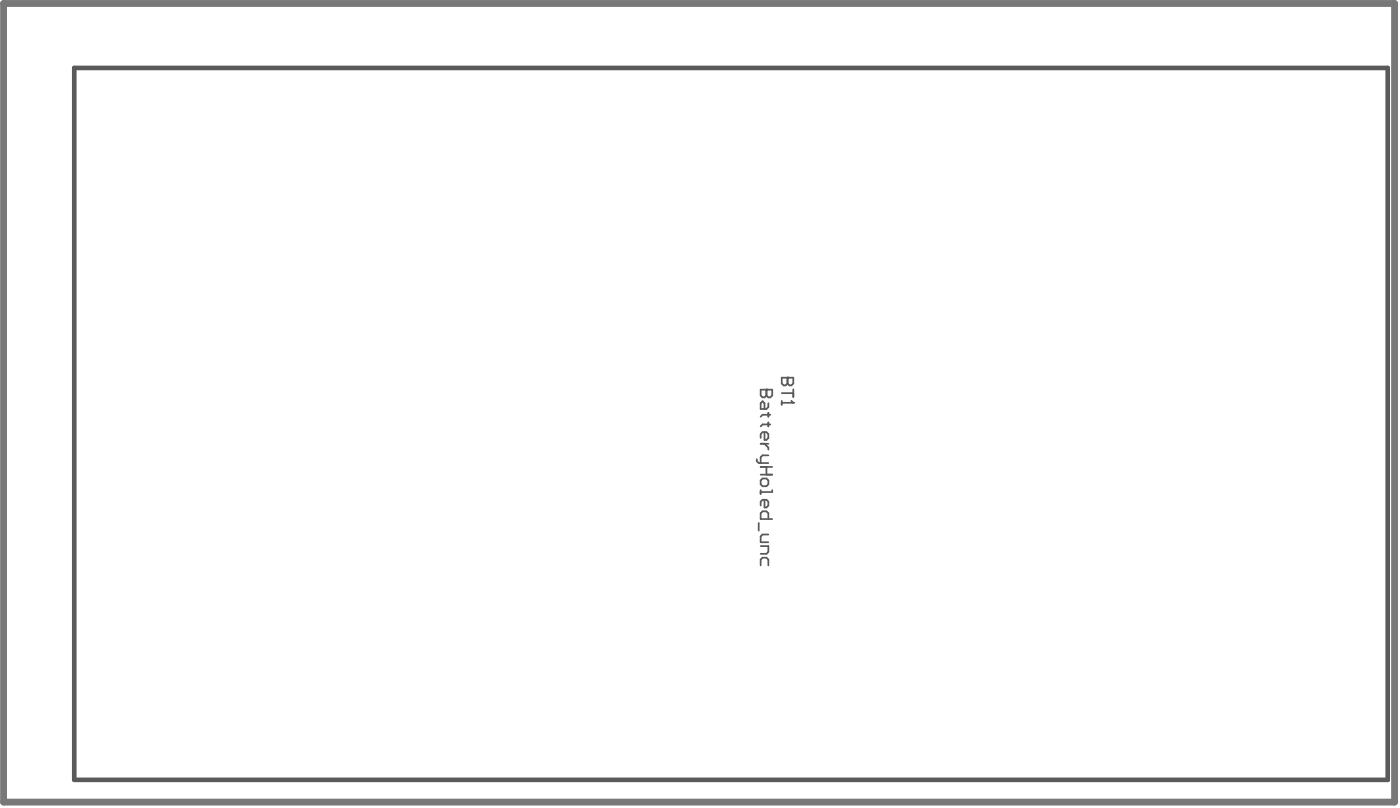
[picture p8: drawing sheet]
<svg xmlns="http://www.w3.org/2000/svg" width="204mm" height="118mm" viewBox="0 0 204 118" stroke-linecap="round" stroke-linejoin="round" font-family="sans-serif">
<path d="M.5 .5h203v116.5h-203z" fill="none" stroke="#787878" stroke-width="1"/>
<path d="M10.8 9.9h191.7v103.8h-191.7z" fill="none" stroke="#5a5a5a" stroke-width=".68"/>
<g fill="none" stroke="#5a5a5a" stroke-width=".25">
<path d="M111 56.8h1.7v.9l-.3 .3h-.3l-.3-.3-.3 .3h-.2l-.3-.3zM111.8 56.8h.1M111.8 56.8v.9M112.1 58.8v.6l-.3 .2h-.8v-.8l.3-.3 .2 .3v.8M114.1 55.1h1.6v.8l-.2 .3h-.3l-.3-.3-.3 .3h-.3l-.2-.3zM114.1 58.5v.5M114.1 57.3h1.6M114.1 58.7h1.6M114.9 55.1h.1M114.9 55.1v.8M115.5 58.5l.2 .2M115.7 58.7h.1"/>
<path d="M115.7 56.8v1.1M110.4 67v.2l.3 .3h1.4M110.7 76.3v1.1M111 71.5v.5M111 79.6h1.1v.9l-.3 .3h-.8M111 64.7h1.1M111 68.1h1.7M111 69.2h1.7M111.3 69.8h.5l.3 .3v.5l-.3 .3h-.5l-.3-.3v-.5zM111.5 63v1.1h.3l.3-.2v-.6l-.3-.3h-.5l-.3 .3v.6M111.5 72.9v1.1h.3l.3-.3v-.5l-.3-.3h-.5l-.3 .3v.5M111.5 64.7l.6 .6v.3"/>
<path d="M111.8 68.1v1.1M112.1 66.4h-.8l-.3 .3v.8M112.1 75.7v-.9l-.3-.2h-.5l-.3 .2v.9h1.7M112.1 77.9h-.8l-.3 .3v.9h1.1M112.1 60.2v.6M112.1 61.6v.6M112.4 60.5h-1.1l-.3 .3M112.4 61.9h-1.1l-.3 .3M112.7 71.5v.3h-1.7M111 82.5v-.9l.3-.3h.5l.3 .3v.9"/>
</g>
</svg>
